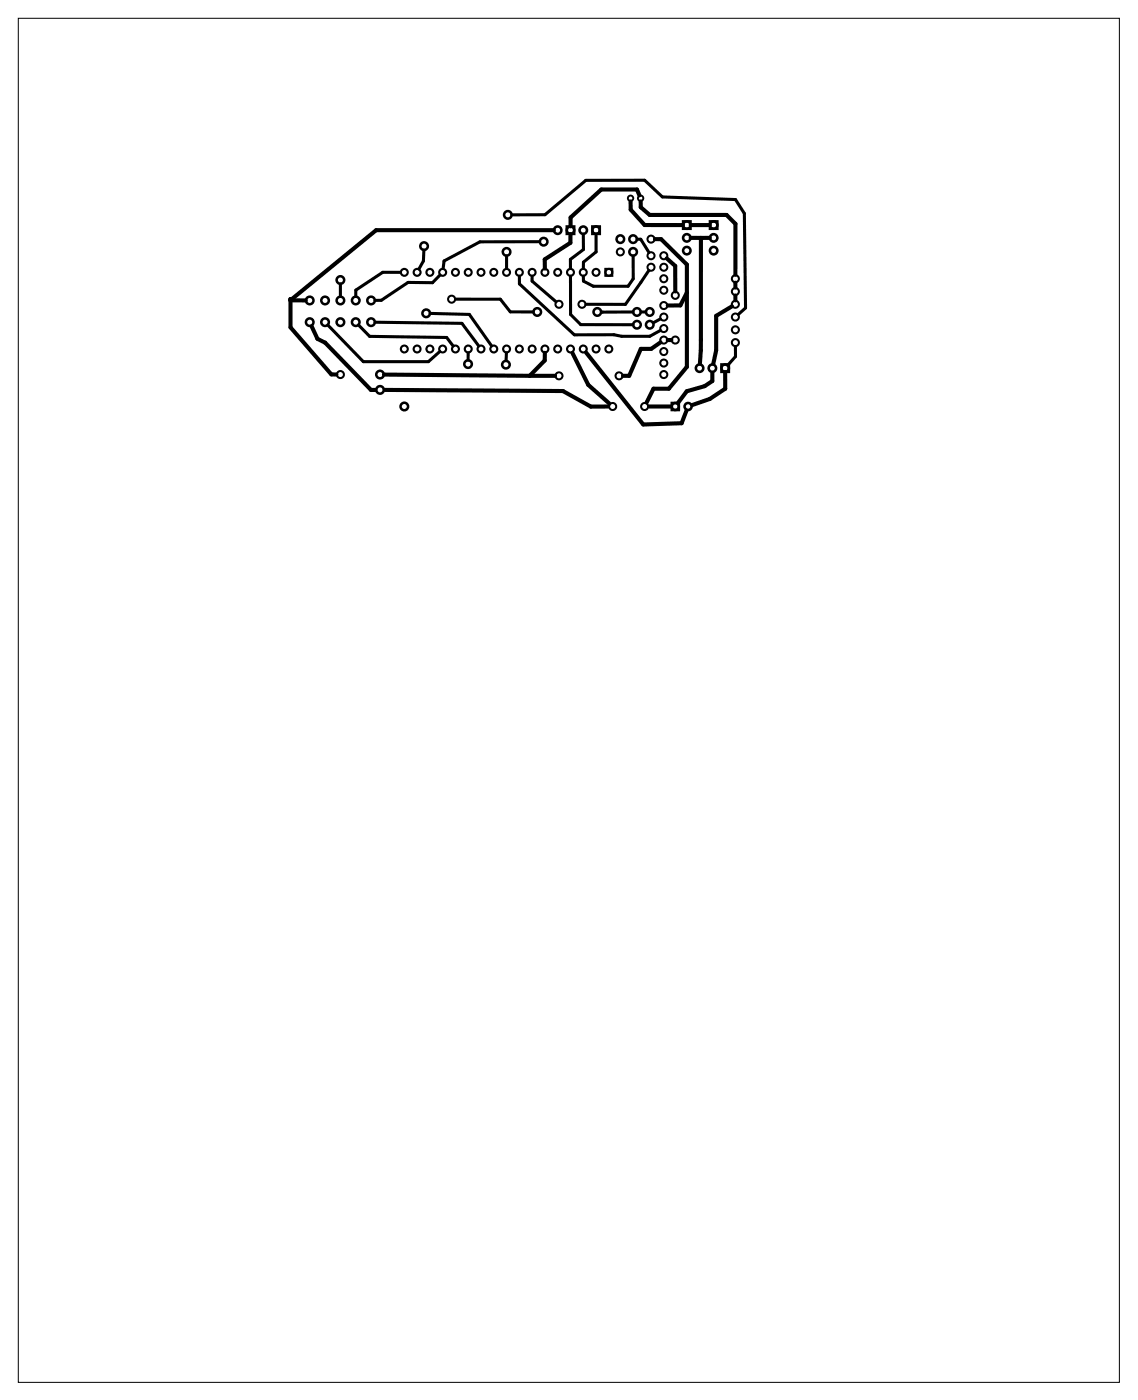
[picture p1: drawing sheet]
<svg xmlns="http://www.w3.org/2000/svg" width="226mm" height="278mm" viewBox="0 0 226 278" stroke-linecap="round" stroke-linejoin="round" font-family="sans-serif">
<path d="M3.6 3.6h218.8v271.2h-218.8z" fill="none" stroke="#000" stroke-width=".2"/>
<g fill="none" stroke="#000" stroke-width=".5">
<circle cx="61.5" cy="59.7" r=".75"/>
<circle cx="64.6" cy="59.7" r=".75"/>
<circle cx="67.6" cy="55.7" r=".75"/>
<circle cx="67.6" cy="59.7" r=".75"/>
<circle cx="70.7" cy="59.7" r=".75"/>
<circle cx="73.7" cy="59.7" r=".75"/>
<circle cx="84.3" cy="48.9" r=".75"/>
<circle cx="100.7" cy="50.1" r=".75"/>
<circle cx="100.9" cy="42.7" r=".75"/>
<circle cx="108" cy="48.1" r=".75"/>
<circle cx="123.3" cy="47.5" r=".75"/>
<circle cx="125.8" cy="47.5" r=".75"/>
<circle cx="125.8" cy="50.1" r=".75"/>
<circle cx="61.5" cy="64.1" r=".75"/>
<circle cx="64.6" cy="64.1" r=".75"/>
<circle cx="67.6" cy="64.1" r=".75"/>
<circle cx="70.7" cy="64.1" r=".75"/>
<circle cx="73.7" cy="64.1" r=".75"/>
<circle cx="75.5" cy="77.5" r=".75"/>
<circle cx="75.5" cy="74.5" r=".75"/>
<circle cx="84.7" cy="62.3" r=".75"/>
<circle cx="93" cy="72.4" r=".75"/>
<circle cx="100.5" cy="72.5" r=".75"/>
<circle cx="106.8" cy="62" r=".75"/>
<circle cx="118.7" cy="62" r=".75"/>
<circle cx="126.6" cy="62" r=".75"/>
<circle cx="126.6" cy="64.6" r=".75"/>
<circle cx="129.1" cy="62" r=".75"/>
<circle cx="129.1" cy="64.6" r=".75"/>
<circle cx="80.3" cy="80.8" r=".75"/>
</g>
<g fill="none" stroke="#000" stroke-width=".51">
<path d="M112.6 45h1.5v1.5h-1.5zM117.7 45h1.5v1.5h-1.5zM135.7 44h1.5v1.5h-1.5zM141.1 44h1.4v1.5h-1.4zM143.4 72.5h1.4v1.4h-1.4zM133.5 80.1h1.4v1.4h-1.4z"/>
<circle cx="110.8" cy="45.8" r=".74"/>
<circle cx="113.4" cy="45.8" r=".74"/>
<circle cx="115.9" cy="45.8" r=".74"/>
<circle cx="118.4" cy="45.8" r=".74"/>
<circle cx="136.5" cy="47.3" r=".74"/>
<circle cx="136.5" cy="44.7" r=".74"/>
<circle cx="136.5" cy="49.8" r=".74"/>
<circle cx="141.8" cy="47.3" r=".74"/>
<circle cx="141.8" cy="44.7" r=".74"/>
<circle cx="141.8" cy="49.8" r=".74"/>
<circle cx="139" cy="73.2" r=".74"/>
<circle cx="141.6" cy="73.2" r=".74"/>
<circle cx="144.1" cy="73.2" r=".74"/>
<circle cx="134.2" cy="80.8" r=".7"/>
<circle cx="136.7" cy="80.8" r=".7"/>
</g>
<g fill="none" stroke="#000" stroke-width=".4">
<circle cx="89.7" cy="59.5" r=".7"/>
<circle cx="123.3" cy="50.1" r=".7"/>
<circle cx="129.4" cy="47.5" r=".7"/>
<circle cx="129.4" cy="50.8" r=".7"/>
<circle cx="129.4" cy="53.1" r=".7"/>
<circle cx="131.9" cy="57.7" r=".7"/>
<circle cx="131.9" cy="53.1" r=".7"/>
<circle cx="131.9" cy="55.4" r=".7"/>
<circle cx="131.9" cy="50.8" r=".7"/>
<circle cx="134.2" cy="58.7" r=".7"/>
<circle cx="146.1" cy="58" r=".7"/>
<circle cx="146.1" cy="55.4" r=".7"/>
<circle cx="67.6" cy="74.5" r=".7"/>
<circle cx="111.1" cy="74.7" r=".7"/>
<circle cx="111.1" cy="60.5" r=".7"/>
<circle cx="115.6" cy="60.5" r=".7"/>
<circle cx="123" cy="74.7" r=".7"/>
<circle cx="131.9" cy="74.5" r=".7"/>
<circle cx="131.9" cy="65.3" r=".7"/>
<circle cx="131.9" cy="63" r=".7"/>
<circle cx="131.9" cy="60.8" r=".7"/>
<circle cx="131.9" cy="67.6" r=".7"/>
<circle cx="131.9" cy="69.9" r=".7"/>
<circle cx="131.9" cy="72.2" r=".7"/>
<circle cx="134.2" cy="67.6" r=".7"/>
<circle cx="146.1" cy="60.5" r=".7"/>
<circle cx="146.1" cy="63" r=".7"/>
<circle cx="146.1" cy="65.6" r=".7"/>
<circle cx="146.1" cy="68.1" r=".7"/>
<circle cx="121.7" cy="80.8" r=".7"/>
<circle cx="128.1" cy="80.8" r=".7"/>
</g>
<g fill="none" stroke="#000" stroke-width=".42">
<path d="M120.3 53.5h1.4v1.3h-1.4z"/>
<circle cx="80.3" cy="54.1" r=".68"/>
<circle cx="82.9" cy="54.1" r=".68"/>
<circle cx="85.4" cy="54.1" r=".68"/>
<circle cx="88" cy="54.1" r=".68"/>
<circle cx="90.5" cy="54.1" r=".68"/>
<circle cx="93" cy="54.1" r=".68"/>
<circle cx="95.6" cy="54.1" r=".68"/>
<circle cx="98.1" cy="54.1" r=".68"/>
<circle cx="100.7" cy="54.1" r=".68"/>
<circle cx="103.2" cy="54.1" r=".68"/>
<circle cx="105.7" cy="54.1" r=".68"/>
<circle cx="108.3" cy="54.1" r=".68"/>
<circle cx="110.8" cy="54.1" r=".68"/>
<circle cx="113.4" cy="54.1" r=".68"/>
<circle cx="115.9" cy="54.1" r=".68"/>
<circle cx="118.4" cy="54.1" r=".68"/>
<circle cx="121" cy="54.1" r=".68"/>
<circle cx="80.3" cy="69.4" r=".68"/>
<circle cx="82.9" cy="69.4" r=".68"/>
<circle cx="85.4" cy="69.4" r=".68"/>
<circle cx="88" cy="69.4" r=".68"/>
<circle cx="90.5" cy="69.4" r=".68"/>
<circle cx="93" cy="69.4" r=".68"/>
<circle cx="95.6" cy="69.4" r=".68"/>
<circle cx="98.1" cy="69.4" r=".68"/>
<circle cx="100.7" cy="69.4" r=".68"/>
<circle cx="103.2" cy="69.4" r=".68"/>
<circle cx="105.7" cy="69.4" r=".68"/>
<circle cx="108.3" cy="69.4" r=".68"/>
<circle cx="110.8" cy="69.4" r=".68"/>
<circle cx="113.4" cy="69.4" r=".68"/>
<circle cx="115.9" cy="69.4" r=".68"/>
<circle cx="118.4" cy="69.4" r=".68"/>
<circle cx="121" cy="69.4" r=".68"/>
</g>
<g fill="none" stroke="#000" stroke-width=".37">
<circle cx="125.3" cy="39.4" r=".54"/>
<circle cx="127.3" cy="39.4" r=".54"/>
</g>
<g fill="none" stroke="#000" stroke-width=".61">
<path d="M67.6 56.5v2.5M79.6 54.1h-3.5l-5.4 3.6v1.3M84.2 49.7l-.1 2.2-.9 1.6M87.4 54.7l-1.5 1.5-4.8-.1-5.3 3.6h-1.3M90.5 59.5h8.9l2 2.5h4.6M100.7 50.9v2.5M101.7 42.7h6.6l8.1-6.8 11.7-.1 3.5 3.4 14.6 .5 1.7 2.7 .2 18.8-1.4 1.3M103.2 54.9v1.5l10.9 10.2h7.9l1.5 .3h5.6l2.1-1.2M105.7 54.9v1l4.8 4.1M107.2 48.1h-11.8l-7.2 3.8-.1 1.5M113.4 54.9v7.6l2 2 10.4 .1M115.9 46.5v3.1l-2.6 2 .1 1.8"/>
<path d="M118.4 46.5v3.6l-2.5 2v1.3M125.8 50.9v4.5l-1 1.5h-6.9l-2-1v-1M126.6 47.6h.7l1.6 2.6M128.9 53.8l-4.6 6.7h-7.9M65.1 64.6l7.1 7.3h12.9l2.3-2M71.2 64.6l2.3 2.3 15.3 .2 1.2 1.7M74.5 64.1l17.3 .2 3.3 4.5M85.5 62.3l7.8 .2 4.4 6.3M93 70.1v1.5M100.6 70.1v1.6M125.8 62h-6.3M127.4 62h.9"/>
<path d="M131.2 63.4l-1.4 .8M146.1 68.9l.1 2-1.6 1.7"/>
</g>
<g fill="none" stroke="#000" stroke-width=".81">
<path d="M127.1 38.8l-.5-1.1h-7.1l-6.1 5.5v1.8M57.7 59.5v5.6l8.1 9.3 1.1 .1M57.7 59.5h.1M110.1 45.8h-35.4l-17 13.9h3.1M113.4 46.5l-.1 1.8-5.1 3.3 .1 1.8M125.3 40v1.7l2.8 3h7.6M127.3 40v1.2l1.8 1.5h15.3l1.7 1.8v10.1M130.1 47.5h1.3l5.1 5.1v20.3l-3.6 4.4h-3l-1.4 2.7M132.5 51.4l1.7 1.5v5M136.5 58.2l-1.3 2.5h-2.5M137.2 47.3h2.1M137.2 44.7h3.8"/>
<path d="M139.3 47.3v22.4l-.2 2.6M141 47.3h-1.7M146.1 56.2v1M146.1 58.7v1M61.9 64.9l1.2 2.5 1.5 .7 9.1 9.4h.9M76.3 74.5l29 .2M76.4 77.5l35.5 .2 5.5 3.1h3.4M105.3 74.7h5M108.3 70.1l-.1 1.6-2.9 3M113.8 70.2l3.1 6.3 4.2 3.7M116.5 70.1l11.3 14.3 7.6-.3 1-2.5M131.3 68.1l-1.9 1.3h-2.1l-2.3 5.3h-1.2"/>
<path d="M132.7 67.6h.7M141.6 74.1l-.1 1.7-1.5 1-3.5 1-1.8 2.3M144.1 74v3.3l-3.1 2-3.5 1.2M145.5 60.9l-3.2 1.9v6.9l-.6 2.6M129 80.8h4.3"/>
</g>
</svg>
